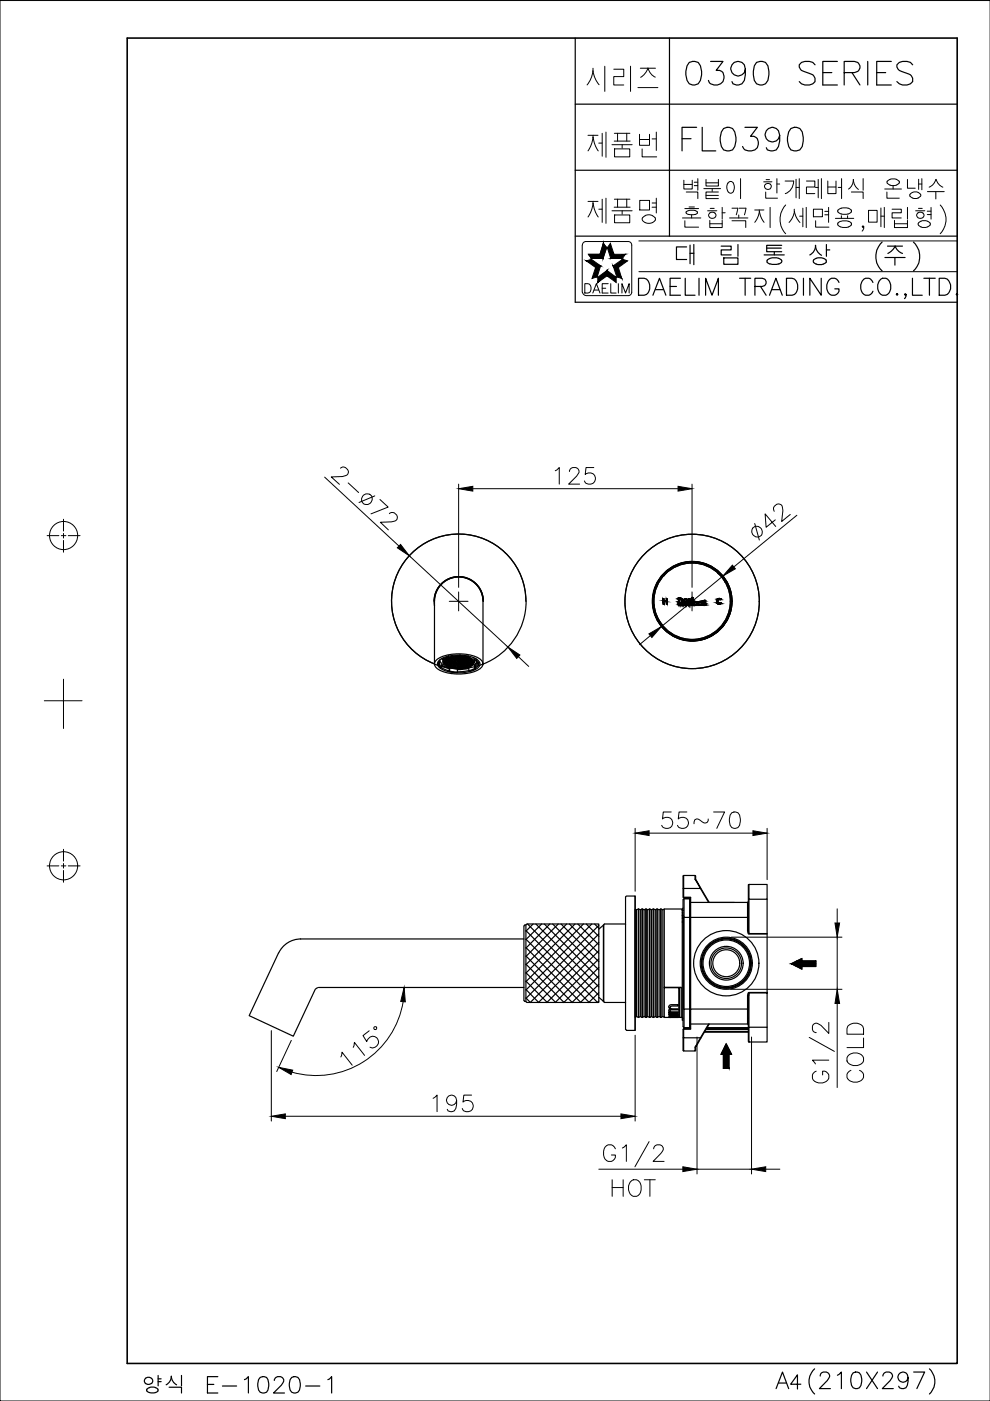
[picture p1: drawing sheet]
<svg xmlns="http://www.w3.org/2000/svg" width="210mm" height="297mm" viewBox="0 0 210 297" stroke-linecap="round" stroke-linejoin="round" font-family="sans-serif">
<defs><g id="words">
<text font-size="18.5" x="114.7" y="51.9">제품명</text>
<text font-size="15" x="115.4" y="20.5">시리즈</text>
<text font-size="14.1" x="114.7" y="34.6">제품번</text>
<text font-size="12.3" x="158" y="115.7">42</text>
<g font-size="9.3">
<text x="144.3" y="19.4">0390 SERIES</text>
<text x="177.8" y="230.7" transform="rotate(-90 177.8 230.7)">G1/2</text>
<text x="126.6" y="248.7">G1/2</text>
</g>
<text font-size="8.8" x="143.2" y="33.2">FL0390</text>
<text font-size="7.9" x="134.1" y="64.6">DAELIM TRADING CO.,LTD.</text>
<g font-size="7.1">
<text x="116.4" y="103.7">125</text>
<text x="139" y="176.7">55~70</text>
<text x="184.1" y="230.7" transform="rotate(-90 184.1 230.7)">COLD</text>
<text x="90.7" y="237.1">195</text>
</g>
<text font-size="6.6" x="128.4" y="254.7">HOT</text>
<text font-size="5.3" x="122.8" y="63.5">DAELIM</text>
</g></defs>
<!-- layer: DWG -->
<g fill="#000" stroke="#000" stroke-width=".21">
<path d="M94.2 140.3h.2zM169 204.9h1v.6zM169 203.7l1-.5v.5zM154 221.3l1.1 2.2h-2.2z"/>
<path d="M169 203.7l4 .6v-.6zM167.8 204.3l1.2-.6 4 .6z"/>
<path d="M167.8 204.3l5.2 .6v-.6zM167.8 204.3l5.2 .6h-4z"/>
<path d="M153.4 223.5l1.2 3v-3zM153.4 223.5l1.2 3h-1.2z"/>
<circle cx="100.2" cy="140.4" r=".07"/>
</g>
<g fill="none" stroke="#000" stroke-width=".25">
<path d="M143.1 120l.2-.1-.2 .3-.2-.1M143.6 119.8l-.3 .2M143.8 119.8l-.2 .1M143.8 119.7l-.2 .2h-.3l.3-.1M144 119.7h-.3M144.2 119.5l-.3 .2 .3-.1M144.3 119.6l.1-.1-.2 .2h-.4M144.3 119.6l-.2 .1M144.7 119.4l-.3 .1M144.9 119.4l-.2 .2-.3-.1M144.9 119.4h-.2v.1M145.2 119.3l-.3 .1"/>
<path d="M145.2 119.3l-.1 .1M145.4 119.3h.2M145.5 119.3l-.2 .1M145.5 119.3l-.3 .2-.2-.1M145.8 119.2l-.1 .1M146 119.2h.1l-.2 .2-.3-.2h.1M146 119.2h-.2l.1 .1M146.1 119.2h.1M146.3 119.2h.1M146.3 119.2h-.1h.5M146.6 119.2h.5M146.6 119.2l-.2 .1"/>
<path d="M146.8 119.2h.5h-.1M147.2 119.2l-.1 .1M147.3 119.2h.1M147.5 119.2h-.1l.2 .2 .3-.2h-.1M147.7 119.2h-.3M147.8 119.3l-.1-.1v.1M148 119.3h.3M148.1 119.3h-.2l.4 .2 .2-.1-.1-.1M148.2 119.4h.2M148.5 119.4h.1M148.6 119.4l.2 .2 .3-.1M148.6 119.4h.2"/>
<path d="M148.8 119.5v-.1l.3 .1M149.2 119.6h.2M149.3 119.6l-.2-.1 .2 .2h.3M149.4 119.7h.2M149.5 119.7h.3M149.7 119.7l.2 .2h.3h-.3M149.7 119.8h.2M150.2 119.9v.1M150.4 120l-.2-.1 .2 .3 .2-.1M92 127.5a5.2 5.2 0 0 1 5.3-5.3 5.2 5.2 0 0 1 5.2 5.3 5.2 5.2 0 0 0-5.7-5.2 5.2 5.2 0 0 0-4.7 6.2M92.1 127.5a5.1 5.1 0 0 1 5.2-5.2 5.1 5.1 0 0 1 5.1 5.2v13.3M92.1 127.5v13.3"/>
<path d="M92.1 127.5a5.1 5.1 0 0 1 5.2-5.2 5.1 5.1 0 0 1 5.1 5.2M92.5 139.9a9.2 9.2 0 0 1 7.7-.9 2.75 2.75 0 0 1 2.2 1.8 2.02 2.02 0 0 1-1.5 1.5 10.4 10.4 0 0 1-7.9-.3 1.21 1.21 0 0 1-.5-2.1zM93.3 139.9l-.1 .3M93.9 139.9v.5M94.4 139.9a5.9 5.9 0 0 1 5.8 0 .82 .82 0 0 1 .3 .8 .82 .82 0 0 1-.7 .6 6.1 6.1 0 0 1-5.5-.2 .72 .72 0 0 1 .1-1.2zM94.6 139.6a.96 .96 0 0 0-.7 .8M94.7 140l.5-.1 .1 .1-.5 .1zM94.8 139.9v.2M95 139.7v.2M95 139.6l.2 .2h-.5M95 139.3l-1.3 .5M95.1 139.4l-1.2 .5-.2-.1v-.2"/>
<path d="M95.1 139.1v.2l-.1-.2M95.1 139.9v.2M95.2 139.6l.6 .1-.5 .1zM95.3 139.6v.2M95.4 139.9l.2-.1 .4 .2-.3 .1zM95.4 139.5h.1M95.5 139.9v.1M95.6 139.6v.2M95.6 139.4l-.3 .1M95.7 139.8v.3M95.8 139.6l.3-.1 .3 .1-.5 .1zM95.9 139.5v.2"/>
<path d="M96 139.8l.2-.1 .4 .2h-.5zM96.1 139.3v.2M96.1 139.8v.1M96.2 139.3l-.1 .2-.3-.1M96.2 139.5v.2M96.4 139.8v.2M96.4 139.3h.1M96.5 139.5l.2-.1 .4 .2h-.5zM96.6 139.5v.1M96.6 139.8l.6-.1v.1l-.5 .1zM96.7 139.2v.2M96.7 139.7v.2"/>
<path d="M96.9 139.2v.1l-.2 .1-.3-.1M96.9 139.4v.2M96.9 140v.2M97 139.7v.2M97.1 139.4l.6 .1-.2 .1zM97.2 140v.2M97.2 139.4v.2M97.3 139.7l.5-.1 .1 .2-.3 .1zM97.3 139.2v.1M97.4 139.7v.1M97.5 140l.4-.1 .1 .1-.5 .1zM97.5 139.4v.2"/>
<path d="M97.5 139.2l-.5 .1M97.5 138.8v.3l1.8 .1M97.5 139l-1.1 .1-1.3 .2M97.5 139.9v.2M97.6 139.6v.3M97.7 139.4l.6-.1v.1zM97.8 139.3v.2M97.8 139.9v.2M97.9 139.6l.6 .1-.5 .1zM98 139.6v.2M98.1 139.9h.5v.1h-.5zM98.1 139.3v.2"/>
<path d="M98.1 139.9v.1M98.3 139.6v.2M98.4 139.3l.4 .1M98.4 139.8v.3M98.5 139.3v.1M98.6 139.6l.5-.1v.1l-.5 .1zM98.6 139.5v.2M98.7 139.8h.5l.1 .1-.5 .1zM98.8 139.4v.1M98.8 139.8v.2M98.9 139.5v.2M99.1 139.8v.2"/>
<path d="M99.2 139.5l.4 .1M99.2 139.3l1 .5 .4 .6v-.5l-.2-.5M99.3 139l-.2 .3-1.6-.2M99.3 139.5v.1M99.4 139.7v.2M99.6 140v.2M99.6 139.7l-.2 .1v.1h.5M99.7 139.7v.2M99.9 140v.2M100.9 139.6v.5l.2-.1v-.2M138.4 126.8v.3M138.4 127.7v-.5v.8v-.2"/>
<path d="M138.4 128.1v.2M138.4 128.1l.2 .2-.1 .3M138.4 127.6v.2h.2M138.4 126.9l.2 .3-.2 .3M138.5 128.4l.1 .2M138.5 127l-.1 .2h.2M138.5 128.2l.1 .2M138.5 126.6l-.1 1.5 .2-.3-.2-.3M138.5 126.4l.1 .2-.2 .3M138.5 128.5l.1 .1M138.6 126l-.1 .5M138.6 128.8l-.1-.1 .2 .2-.1 .3"/>
<path d="M138.6 129v.1M138.6 126.4v.2M138.6 128.8v.2M138.6 125.8v-.2l-.1 1.2v-.2M138.6 129.1v.2M138.6 125.9v-.1l.1 .3-.2 .2M138.6 129.1v.1M138.6 125.8v.3M138.7 125.4v.2M138.7 129.6l.1 .1M138.7 129.7l.1 .3M138.7 129.6l.2 .7v-.2"/>
<path d="M138.7 125.2l.1 .3-.2 .2M138.7 128.3v.2M138.8 129.5l-.2-.2 .2 .2-.1 .3M138.8 125.3v.2M138.8 129.9l.2 .2-.1 .3M138.8 125l-.1 .3M138.9 129.9v.2M138.9 130.3l.1 .2M138.9 130.2l.2 .4M138.9 124.7v.2M138.9 124.6l.1 .3-.2 .2M138.9 130.5l.3 .2-.1 .2"/>
<path d="M139 124.4l-.1 .7M139 130.5l.1 .2M139.1 124.4l-.3 .7M139.1 130.9v-.2l.1 .4M139.1 124.2v-.1l.1 .3-.3 .2M139.1 124.1v.3M139.2 124l-.2 .5 .1-.2M139.2 131l.2 .2v.3M139.2 123.9l.2-.1v-.3l-.1 .4M139.2 131l.2 .2M139.3 131.2l.1 .2M139.4 131.3l.2 .5 .1-.1"/>
<path d="M139.4 123.7l-.2 .3 .1-.2M139.4 123.6v.2M139.4 131.5l.3 .2v.3M139.4 123.5v.1M139.6 123.3l-.1 .2M139.6 131.2l.9 1.3M139.6 131.7l.1 .2-.1-.1M139.7 131.9l.2 .4 .1-.1M139.7 123.1v-.1v.3l-.3 .2 .1-.1M139.7 123.1v.2M139.7 132l.3 .2v.3M139.7 123h.1"/>
<path d="M139.9 122.8l-.1 .1zM140 132.4l.3 .3M140 122.5v.3l-.3 .2 .1-.1M140 132.4l-.1-.1 .4 .3M140 122.6v.2M140.1 132.5l.4 .4M140.2 122.4l-.2 .2M140.2 132.6l.2 .2M140.3 132.7l.5 .6M140.3 132.8l.2 .3M140.3 122.2l.2-.1-.4 .4M140.4 122.2l-.1 .1"/>
<path d="M140.5 133l.3 .1v.3M140.5 122v.1M140.5 133l.1 .2 .2-.1M140.6 133.2l.2 .1M140.7 121.9l-.5 .6 .1-.2M140.7 133.2l.6 .5-.2-.1M140.8 133.3l.2 .2M140.8 121.9l-.2-.1 .2-.2v.3h-.3M140.9 133.4l.3 .1 .1 .3M140.9 121.9l-.1 .2M141 121.5l-.2 .2M141 133.4l.1 .2v-.1"/>
<path d="M141.1 133.5l.3 .4M141.1 121.5l-.6 .5 .1-.2M141.3 121.3l-.2 .1v.1M141.3 121.2l-.2 .3-.2 .1M141.4 133.8l.2 .1 .1 .2M141.4 133.8l.2 .1M141.5 121.1l-.5 .5 .4-.4M141.5 134l.2 .1M141.5 121l-.1 .2M141.6 134.1l.3 .2M141.6 120.9l.1-.1-.1 .3-.2 .1 .2-.2M141.7 120.9l-.1 .2"/>
<path d="M141.8 134.2l.3 .1 .1 .2M141.9 134.2l.1 .1M142 134.4l.4 .2M142.2 120.5l-.1 .3h-.3M142.3 120.5l-.6 .4 .2-.2M142.3 134.5h.2l.2 .3M142.4 120.4l.1 .1 .2-.3-.2 .2M142.4 134.5l.1 .1M142.5 134.7l.4 .2M142.5 120.3l-.1 .2M142.8 134.8h.3l.2 .3M142.8 120.2h-.1"/>
<path d="M142.9 134.8l.1 .1M142.9 134.9l.3 .1M143.1 135l.3 .1M143.2 120l-.3 .2 .1-.2M143.3 135.1h.3l.2 .2M143.4 135.1l.2 .1v-.1M143.6 135.2h.2M143.7 135.2l.3 .2M143.8 135.3h.4l.2 .2M143.9 135.3l.2 .1v-.1M144.1 135.4h.2M144.3 135.5l.9 .2"/>
<path d="M144.4 135.5h.3l.2 .1M144.5 135.5h.2M145 135.7l.3-.1 .2 .1M145.2 135.7h.3M145.3 135.6l-.1 .1-.1-.1M145.4 135.7h.3M145.6 135.7h.3l.2 .1M145.7 135.7h.2M146 135.8h.3M146 135.7l-.2 .1M146.2 135.8l.3-.1 .2 .1M146.4 135.7v.1h-.1"/>
<path d="M146.6 135.8h.3M146.6 135.8h-.2M147.1 135.7v.1h-.2M147.2 135.8h.3M147.2 135.8h-.3M147.3 135.8l-.3-.1-.2 .1M147.7 135.7h-.3M147.8 135.7l-.1 .1M148.1 135.7h-.3M148.2 135.6l.1 .1h-.3M148.4 135.7h.1l-.3-.1-.2 .1h-.4l-.2 .1M148.4 135.6l-.1 .1"/>
<path d="M148.8 135.5l-.3 .2M149 135.5l-.2 .1M149.1 135.5h-.3l-.3 .1M149.3 135.5h-.3M149.4 135.3v.1h-.2M149.6 135.3l-.2 .1M149.6 135.3l-.3 .1M149.6 135.3h-.3l-.2 .2M149.8 135.2l-.3 .2M149.9 135.1v.1h-.2M150.1 135.1l-.2 .1M150.2 135.1h-.3l-.2 .2"/>
<path d="M150.2 135.1h-.1M150.3 120h.2M150.3 120l.2 .1M150.5 120.1l.1 .1M150.5 134.9l-.2 .1M150.6 134.8l-.1 .1M150.6 134.9h-.2M150.7 134.8h-.3l-.2 .3 .2-.1M150.7 120.2h.1M151 134.6l-.4 .3M151 120.4l.2 .1M151 120.3l-.3-.1 .3 .3h.3l-.2-.1"/>
<path d="M151.1 134.6l.2-.1h-.3l-.3 .3M151.2 134.5l-.2 .2M151.2 120.5h.1M151.3 134.5h-.1M151.3 120.6l.5 .3M151.4 120.6l-.1-.1 .1 .3h.3M151.5 134.3l-.2 .1M151.6 134.2l-.1 .2M151.7 134.2h-.2l-.2 .3 .1-.1M151.8 120.9l.2 .1M151.8 134.1l-.2 .2M151.8 120.9v-.1v.3l.4 .1-.1-.1"/>
<path d="M151.9 121.1l.5 .4 .2 .1M151.9 133.9l-.1 .2M152.1 133.9l-.2 .1M152.1 133.9l.1-.1-.4 .1-.2 .4M152.1 133.8l-.1 .2M152.2 121.6l.2 .1M152.3 121.2v.1M152.3 133.7v.1M152.4 133.5v.1l-.1 .1M152.4 121.4l-.1-.1 .3 .3-.2-.2v.1M152.5 121.5l.2 .2M152.5 133.5l-.5 .4"/>
<path d="M152.6 133.4l-.2 .2M152.6 133.4l-.1 .1M152.7 133.3l-.4 .2-.2 .3M152.7 121.7v-.1v.3l.3 .1-.2-.1M152.8 133.1l.1 .1-.2 .1M152.9 121.8l-.2-.1 .3 .3M152.9 133.2l.1-.2-.2 .2M153 133l-.6 .5M153 132.9v.2M153 133l-.3 .1v.3M153 122v.1M153.1 122.2l.1 .1"/>
<path d="M153.2 132.7l-.1 .1M153.2 122.3l.1 .2M153.2 132.7l.1-.1-.1 .2M153.2 122.4l.3 .3M153.3 122.4l.1 .1-.3-.2v-.2l.6 .8 .9 1.8M153.3 132.6l-.2 .1v.2l.1-.1M153.4 122.5l.1 .1M153.5 122.5v.3l.3 .2-.1-.1M153.5 132.4l-.1 .1M153.5 122.8l.2 .1M153.5 132.2v.2M153.5 132.2l.2-.1-.1 .2"/>
<path d="M153.6 122.8l-.1-.2 .4 .7M153.7 123.3v.2M153.8 132l-.3 .2v.3M153.8 123h.1M153.8 123.1l.1 .2M153.8 131.7l.1 .1-.2 .3M153.8 123.1v-.1v.3l.3 .2-.1-.1M153.8 123.3l.2 .1M154.1 131.5l-.2 .3M154.1 123.6l.1 .2M154.1 131.5l-.3 .2v.3M154.1 123.6v.1"/>
<path d="M154.1 123.6l.1 .3M154.1 131.2l.2-.2-.3 .6M154.1 123.6v-.1v.3l.2 .2M154.1 131.2v.2M154.1 123.8l.2 .2M154.3 123.9v.1M154.3 124v.1M154.3 131l-.2 .2v.3l.2-.5M154.3 124.1l.2 .2M154.3 130.7h.2l-.2 .1M154.3 124.4l.2-.1 .1 .7M154.3 124.2l.1 .1"/>
<path d="M154.4 130.8l-.1 .3M154.4 124.2l-.1-.1v.3l.3 .2M154.5 130.7v-.2l-.1 .3M154.6 124.6l-.1 .3 .3 .2-.1-.1M154.6 124.7v.2M154.6 124.9v.2M154.6 130.1v.2M154.6 130.5l-.3 .2v.2M154.6 130.3l-.1 .2M154.6 129.9v.2l.2-.2-.3 .2v.5M154.7 125.1l.1 .2M154.7 129.5l.2 .1-.1 .1"/>
<path d="M154.7 125.5l.2-.1v.2M154.8 129.7l-.1 .2M154.8 125.2l-.1 .3 .2 .1M154.9 126.1l.1 .3M154.9 125.4l-.1-.1v.2M154.9 129.6v-.3l-.2 .2 .1 .3M154.9 125.8v.2M154.9 129v.1M154.9 125.7v.1M154.9 129.1v.2M154.9 128.8l.1-.1-.2 .2 .1 .3M154.9 125.9v-.1l-.1 .3 .2 .2"/>
<path d="M154.9 126.4l.2 .2M154.9 128.8v.2M154.9 128.4h.2l-.2 .2M155 127.2l.1 .5M155 127.8v.2M155 128.5l-.1 .2M155 126.5v-.1l-.1 .2 .2 .3v-.3h-.2M155 127l.1 .2M155 128.2l.1 .2M155 126.7l.1 .4M155.1 127.3v1v-.2l-.2 .2 .1 .3M155.1 127.5l-.2 .3 .2 .3v-.1"/>
<path d="M155.1 127.1v-.2l-.2 .3 .2 .5M155.1 127.6v.2M155.1 126.9h.1M155.1 128.1h.1M92.1 140.8a14.3 14.3 0 0 0 10.3 0M92.1 140.8a14.3 14.3 0 0 1-6.1-21.9 14.3 14.3 0 0 1 22.7 0 14.3 14.3 0 0 1-6.3 21.9M93 140.6v.3a.65 .65 0 0 0 .6 .6v-.5M93 140.2h.2v.7h-.2v-.5M93.1 140a8.1 8.1 0 0 1 8.3 0 1.03 1.03 0 0 1-.4 1.8 8.4 8.4 0 0 1-7.9-.3 .94 .94 0 0 1 0-1.5zM93.2 140.9l.4 .6M93.2 140.1l.4 .5 .7 .4M93.6 141.6l1.6 .6"/>
<path d="M93.6 140.9l.8 .5 .9 .3M93.6 141.1l1.6 .7M94.2 140.4a3.1 3.1 0 0 0 3.1 1.2 3.1 3.1 0 0 0 3-1.2M94.3 140.3l.5 .1-.3-.2-.2 .1v.1M94.3 140.2l.4-.1-.1-.1h-.1v.2M94.3 140.1v.1M94.3 140.1a5.1 5.1 0 0 1 6 0l.1 .4a1.67 1.67 0 0 1-1.5 1.1 5.2 5.2 0 0 1-4.6-.8l-.1-.3zM94.4 140.6l.5-.1 .1 .1-.5 .1zM94.5 140.5v.2M94.6 140.2v.2M94.7 140.8v.2l-.1-.2 .2-.1 .4 .2-.5 .1v-.2M94.7 140.9v.1"/>
<path d="M94.8 140.5v.2M94.9 141l.3 .2M94.9 140.2l.6 .1-.3 .1zM95 140.8v.2M95 140.2v.2M95.1 140.5l.2-.1 .3 .2h-.5zM95.1 140.5v.1M95.2 141v.2h.1l-.1-.2-.4 .1M95.2 140.8l.5-.1 .1 .1zM95.2 142.4l1.7 .2M95.2 140.2v.2M95.3 140.7v.2"/>
<path d="M95.3 141.7l-.1 .7zM95.3 142.3l1.7 .2M95.4 141l.5 .1-.2 .1zM95.4 140.4v.3M95.5 141v.2M95.5 140.2l.5-.1 .1 .1zM95.6 140.7v.2M95.6 141.4h.3M95.6 140.2v.1M95.7 140.4l.6 .1-.5 .1zM95.7 141v.2M95.8 140.4v.2"/>
<path d="M95.8 140.7h.6v.1l-.2 .1zM95.9 141.3v.2l.2-.1-.3-.2-.2 .1M95.9 140.1v.2M95.9 140.7v.1M96 141l.2-.1 .4 .1zM96.1 140.4v.2M96.1 141v.1M96.2 140.1l.2-.1 .3 .2-.2 .1zM96.2 141.3h.5l-.5 .1zM96.2 140.1v.1M96.2 140.6v.3M96.2 141.2v.2"/>
<path d="M96.3 140.4l.5-.1 .1 .1-.2 .1zM96.4 140.9v.2M96.4 140.3v.2M96.5 140.6l.2-.1 .4 .2h-.5zM96.5 140v.3M96.5 141.2v.2M96.6 140.6v.1M96.6 140.9l.3-.1 .3 .2h-.5zM96.7 140.3v.2M96.7 140.9v.1M96.8 141.2l.5-.1 .1 .2h-.2zM96.8 140h.5l.1 .1-.2 .1z"/>
<path d="M96.9 140.6v.2M96.9 141.5h-.6l.6 .1M96.9 141.1v.2M97 141.9v.7M97 140.3l.2-.1 .3 .2h-.5zM97 140.3v.1M97 140.8v.3M97 141.4v.2M97.1 140.6l.5-.1 .1 .1-.5 .1zM97.2 141.1v.2M97.2 140.5v.2M97.3 141.4v.2h-.3v-.2l.2-.1 .3 .2-.2 .1v-.2"/>
<path d="M97.3 140.8l.5 .1-.2 .1zM97.3 141.6h.1M97.3 140.2v.2M97.4 140.8v.2M97.5 141.1l.4-.1 .1 .2h-.5zM97.5 140.5v.2M97.5 141.1v.1M97.6 141.4l.5-.1 .1 .2h-.5zM97.6 140.2l.6 .1-.2 .1zM97.6 140.8v.2M97.7 140.2v.2M97.7 141.3v.2"/>
<path d="M97.7 140.5l.6-.1v.2h-.5zM97.8 140.5v.1M97.8 141v.3M97.9 140.8l.5-.1 .1 .1zM98 140.2v.2M98 141.3v.2M98 140.7v.2M98.1 141l.5 .1-.2 .1zM98.1 140.4v.3M98.1 141v.2M98.2 140.2l.5-.1 .1 .1zM98.3 140.7v.2"/>
<path d="M98.3 140.2v.1M98.3 141.3v.1M98.4 140.4l.6 .1-.5 .1zM98.4 141v.2M98.5 140.4v.2M98.6 140.7h.5v.1l-.2 .1zM98.6 141.3v.2l-.4-.2h.5l.1 .1-.2 .1v-.2M98.6 140.1v.2M98.6 140.7v.1M98.6 141.4v.1M98.7 141l.2-.1 .4 .1zM98.8 140.4v.2"/>
<path d="M98.8 141v.1M98.9 140.1l.2-.1 .3 .2h-.5zM98.9 140.1v.1M98.9 140.6v.3M98.9 141.2v.2M99 141.2l-.1 .2-.1-.1 .6-.1M99 140.4l.5-.1 .1 .1-.5 .1zM99.1 140.9v.2M99.1 140.3v.2M99.2 140.6h.5v.1l-.4 .1zM99.2 140v.3M99.3 140.6v.2"/>
<path d="M99.4 141.7l-2.5 .3M99.4 142.2l-2.4 .2M99.4 141.2l-.5 .1M99.4 141.6v.7h.1M99.4 140.3v.2M99.4 140.9v.1M99.5 140h.5l.1 .1-.5 .1zM99.5 140.6v.2M99.7 140.3l.5-.1v.2h-.5zM99.7 140.8v.3l-.4-.2h.6M99.7 140.3v.1M99.9 140.9l-.2 .1"/>
<path d="M99.9 140.5v.2M100 140.2v.2M100.1 140.5v.2l-.3-.1 .4-.1-.2 .2M100.6 141.8l-1.2 .4M100.6 141.1l.2 .1v.6h-.2zM100.8 141.8l-1.3 .5M100.8 140.1l.5 .6M101 140l.5 .7M101.1 140.4l-.9 .6M101.2 140.5l-.6 .6M101.5 140.4v.3h-.2l-.5 .5M101.5 140.6a1.22 1.22 0 0 1-.7 1.1"/>
<path d="M63.7 199.1h47.4M63.8 199.1a5.2 5.2 0 0 0-4.7 3M111.2 196.2l.5-.3h15.3v16.6h-15.3l-.5-.3zM111.5 196.1v16.2M111.5 197.3l15.2 15.2 .3-.3M111.5 199.1l13.4 13.4M111.8 195.9l15.2 15.1M113 195.9l-1.5 1.5M113.6 195.9l13.4 13.3M114.9 195.9l-3.4 3.3M115.4 195.9l11.6 11.5M116.6 195.9l-5.1 5.1"/>
<path d="M117.2 195.9l9.8 9.7M118.4 195.9l-6.9 6.9M119 195.9l8 8M120.1 195.9l-8.6 8.6M120.7 195.9l6.3 6.2M121.9 195.9l-10.4 10.4M122.5 195.9l4.5 4.4M123.7 195.9l-12.2 12.2M124.3 195.9l2.7 2.6M125.5 195.9l-14 14M126.1 195.9l.9 .9M127 197l.9-.8v16.1l-.9-.9"/>
<path d="M127 196.2l-15.5 15.5M127 198l-14.6 14.5-.9-.9M127 199.8l-12.8 12.7M127.9 196.1h.1M128 196v16.4M132.6 190.1v28.2M132.6 195.9h-4.5v.1M132.7 190.1l.1-.1h1.9v28.5h-1.9M134.7 190v28.5M135 192.9v22.6M135.3 192.7l-.3 .2-.3-.2v23l.3-.2 .3 .2M135.4 192.7v23"/>
<path d="M135.8 192.9v22.6M136.1 192.7v23l.5-.2 .3 .2M136.2 192.7a.67 .67 0 0 1-.9 0v23l.5-.2 .3 .2M136.6 192.9v22.6M136.9 192.7v23l.4-.2 .4 .2M137 192.7l-.4 .2-.4-.2v23M137.3 192.9v22.6M137.7 192.7v23l.4-.2 .4 .2 .4-.2 .5 .2M137.8 192.7l-.5 .2-.3-.2v23M138.1 192.9v22.6M138.5 192.7v23M138.6 192.7v23"/>
<path d="M138.9 192.9v22.6M139.3 192.7v23M139.4 192.7l.3 .2 .4-.2v23l-.4-.2-.3 .2zM139.4 192.7a.67 .67 0 0 1-.9 0l-.4 .2-.3-.2v23M139.7 192.9v22.6M140.1 192.7l.4 .2v22.6M140.2 192.7v23M140.5 192.9l.3-.2h3.9v.2M140.8 192.7v23h3.1v-6.3l-3.1-.1h3.6v6.4h-.5M144.7 195.6v20.1l.1 .2M144.7 193v.5M144.7 194.1v.3"/>
<path d="M144.7 195.3h.1M144.8 185.7v2.7h.1v-2.8h2.5v.8l1.2 1.9-.9-1.6h-.2h.2M144.8 188.4v1.8h.1v-1.8h3.6l1.7 2.9M144.8 194.4h-.1v.3M144.8 194.7h-.1v.9h.1M144.8 194h-.1h.1M144.8 193h-.1h.1M144.8 193.5h-.1v.5M144.8 192.5l-.1 .2M144.8 190.7v3.8M144.9 190.7l.1-.1v3.9h-.2v19.4h.2v-19.4h1.2v19.4h.2v-19.4h12.1v-1.9l.2-.1M144.9 190.2v.1"/>
<path d="M144.9 185.6v.1M146.2 190.6l.2 .1M146.4 190.4h-1.5v-.2h1.5v4.3h-.2v-3.9h-1.2M146.4 191.3h12.1v.7l.2-.2M147.4 185.6v.1M147.4 186.4v.1M147.5 186.5l.1 .1M147.5 185.7v.8M148.6 188.3l1.8 3h5.3M158.5 197.3l.1 .5 .2 .2M158.5 192v.6M158.7 187.6v9.7h-.2v-2.8h.2"/>
<path d="M158.7 191.1l-.2 .2M158.7 190.6h.1M158.8 187.5h3.8v3.2h-3.8zM158.8 190.7v7.2h3.8M158.8 187.5l-.1 .1M162.6 190.7v7.3h-3.8l-.1-.7M162.6 198v12.4M59.1 202l-6.3 13.3 9.4 4.4 4.6-9.9M67.4 209.4l-.6 .3M67.5 209.4h43.6M111.5 209.8l2.7 2.7M111.5 208l4.5 4.5"/>
<path d="M111.5 206.2l6.3 6.3M111.5 204.4l8.1 8.1M111.5 202.7l9.8 9.8M111.5 200.9l11.6 11.6M127 201.6l-11 10.9M127 203.3l-9.3 9.2M127 205.1l-7.5 7.4M127 206.9l-5.7 5.6M127 208.7l-3.9 3.8M127 210.5l-2.2 2M127.9 212.3h.1M128 212.2l-.1 .1"/>
<path d="M128.1 212.4v.1M128.1 212.5h4.5M132.7 218.3l.1 .1M140.1 215.7l.4-.2 .3 .2M141.8 214.9h2v.1h-.3l.3 .3-.2 .1h-1.8l1.8-.1-.3-.2-1.5-.1zM141.9 215.7h-.1h.4l-.4-.1 .2-.1h1.8l-1.7 .1 1.7 .1h-1.7h.1M141.9 213.1l1.9-.1v.3h-1.5a.26 .26 0 0 0-.2 .3 .26 .26 0 0 0 .3 .3h1.4v.2h-1.5l-.2 .2 .2 .2h1.5v.2h-2v-.1h.3l-.3-.4 .4-.3-.4-.4zM143.9 209.4h.5M144.1 209.4v6.3M144.4 215.7h.3v.6h.1M144.8 213.9v3.8M144.9 217.7l.1 .1"/>
<path d="M144.9 218.1v.1M145 213.9h1.2v4h-1.2zM146.4 217.7l-.2 .1M149.4 218.8h9.3M149.4 218.7h9.3M149.6 218.3h9.1M149.8 218.1h8.9M150.2 217.1l-1.7 2.9h-3.6v-1.9h1.5M150.4 217.1l-1.8 3-.1-.1-.9 1.8M158.5 217.1l.2 .2M158.5 215.8v.6M158.7 215.9l-.2-.1v-1.9h-12.1v4.3h-1.6v1.8"/>
<path d="M158.7 216.6l-.2-.2v.7h-12.1M158.7 213.9h-.2v-2.8h.2v9.7M158.7 211.1l.1-.6v7.3M158.8 217.8h3.8v3.1h-3.8zM158.8 210.4l-.2 .2-.1 .5M158.8 217.8l-8.9 .1M162.6 210.5l-3.8-.1 3.8 .1v7.3M167.8 204.3l2.2-1.1v.5h3v1.2h-3v.6zM144.9 222.7v.1M147.4 222.7v.1M147.4 221.9v.1M147.7 221.8l-.3 .2v.8h-2.5v-2.8h-.1v2.7"/>
<path d="M148.6 220.1l-1.1 1.8v.8M154 221.3l1.1 2.2h-.5v3h-1.2v-3h-.5zM158.7 220.8l.1 .1M169.8 293.5h-2.2l1.5-2v3"/>
<circle cx="146.7" cy="127.5" r="14.2"/>
<circle cx="146.7" cy="127.5" r="8.4"/>
<circle cx="146.7" cy="127.5" r="8.1"/>
<circle cx="146.8" cy="127.5" r="8.4"/>
<circle cx="154" cy="204.2" r="6.9"/>
<circle cx="154" cy="204.2" r="5.1"/>
<circle cx="154" cy="204.2" r="4.9"/>
<circle cx="154" cy="204.2" r="5.5"/>
<circle cx="154" cy="204.2" r="5.3"/>
<circle cx="154" cy="204.2" r="5.2"/>
<circle cx="154" cy="204.2" r="3.6"/>
<circle cx="154" cy="204.2" r="3.2"/>
<circle cx="154" cy="204.2" r="2.86"/>
</g>
<!-- layer: CL -->
<path d="M95.2 127.5h4M97.2 125.5v4M144.7 127.5h4.1M146.7 125.5v4" fill="none" stroke="#000" stroke-width=".21"/>
<!-- layer: DIM -->
<g fill="none" stroke="#000" stroke-width=".21">
<path d="M72.2 99.3a.82 .82 0 0 1 1-.2l.5 .5a.82 .82 0 0 1-.5 1.3l-.6 .1-2.4 .1 1.8 1.6M68.8 101.2l15.8 14.6M73.8 102.4l2.2 2M79.5 105.1l-3.4 1.4M80.6 105.9l1.7 1.6-3.6 1.5M82.5 108.9a.9 .9 0 0 1 1.1-.2l.5 .5a.86 .86 0 0 1-.5 1.3l-3 .2 1.7 1.6M86.8 117.8l20.9 19.4M97.2 102.6v21.9M100.2 103.6h43.6M146.7 102.6v21.9M169 109.2l-13.4 11M109.9 139.2l2.2 2.1"/>
<path d="M137.9 134.8l-2.3 1.9M153.3 122.1l-13.1 10.8M134.7 175.6v13.4M137.6 176.6h22M162.6 175.6v10.9M155.1 198.7h23.4M177.5 192.7v3M177.5 198.7v11M57.5 218.5v19.2M78.3 218.6l-1.3 1 .8 1.2a1.24 1.24 0 0 1 1.4-1.1 1.24 1.24 0 0 1 1 1.6 1.24 1.24 0 0 1-1.8 .7M85.5 212.3a18.7 18.7 0 0 1-23.6 15M134.7 219.5v18.2"/>
<path d="M147.8 219.9v29M154.9 209.7h23.6M159.3 219.9v29M177.5 212.8v17.8M60.5 236.7h71.2M61.8 220.6l-3.1 6.6M72.3 224.1l.2-1 2.2 2.7M74.9 222.1l.2-1.1 2.2 2.8M127 247.9h17.8M147.8 247.9h11.5M162.3 247.9h3.1"/>
<circle cx="77.8" cy="105.8" r="1.16"/>
<circle cx="79.6" cy="218" r=".32"/>
</g>
<g fill="#000" stroke="#000" stroke-width=".21">
<path d="M84.9 115.4l1.9 2.4-2.6-1.7zM97.2 103.6l3-.5v1zM143.8 103.1l2.9 .5-2.9 .5zM155.3 119.8l.6 .8-2.6 1.5zM107.7 137.2l2.5 1.7-.6 .7zM137.6 134.4l2.6-1.5-2 2.3zM134.7 176.6l2.9-.5v1.1zM159.6 176.1l3 .5-3 .6zM177 195.7h1l-.5 3zM85.7 209.4l.2 3-.9-.1zM177.5 209.7l.5 3.1h-1zM57.5 236.7l3-.5v1z"/>
<path d="M59.1 226.3l3 .6-.4 .9zM131.7 236.2l3 .5-3 .5zM144.8 247.4l3 .5-3 .5zM159.3 247.9l3-.5v1z"/>
</g>
<!-- layer: 0 -->
<g fill="none" stroke="#000" stroke-width=".21">
<path d="M0 .1h209.9v296.9h-209.9zM123.4 52v10M133.9 52v10M135.5 51.1h67.4M135.5 57.6h67.4M124.5 62.7h8.7M10 113.6h2.5M13 113.6h1M13.5 110.1v2.5M13.5 113.1v1M13.5 114.6v2.5M14.5 113.6h2.5"/>
<path d="M9.4 148.6h8M13.5 144v10.5M10 183.6h2.5M13 183.6h1M13.5 180.1v2.5M13.5 183.1v1M13.5 184.6v2.5M14.5 183.6h2.5"/>
<circle cx="13.5" cy="113.5" r="2.98"/>
<circle cx="13.5" cy="183.6" r="2.98"/>
</g>
<!-- layer: TXT -->
<path d="M27 8.1h175.9v281h-175.9z" fill="none" stroke="#000" stroke-width=".34"/>
<!-- layer: 0 -->
<g fill="none" stroke="#000" stroke-width=".25">
<path d="M122 8.1v56h80.9M141.9 8.1v42M122 36.1h80.9M122 22.1h80.9M122 50.1h80.9M152.9 52.2h2.1v.8h-2.1v1h2.1M153.5 54.7h3v1.3h-3zM156.5 51.8v2.5M162 54h4.3M162.6 52.6h3.1M163.2 54.8l-.5 .4v.4M163.3 54.8l1.1-.2 .7 .2"/>
<path d="M164.2 53.5v.5M165.1 54.8l.6 .3M165.7 55.2v.4M165.7 52h-3.1v1.4h3.1M172.5 55.2v.4M172.9 52a2.48 2.48 0 0 0 1.3 2.1M172.9 52a2.26 2.26 0 0 1-1.2 2.1M173 54.8l.8-.2 .8 .2M173.1 54.8l-.6 .3M174.6 54.8l.6 .3M175.1 55.2v.4M175.2 51.8v2.5"/>
<path d="M175.2 53h.7M187 51.3a4.2 4.2 0 0 0 0 6.1M187.6 54.6h4.3M188.2 52.2h3.1M189.7 54.6v1.6M189.8 52.2a2.52 2.52 0 0 0 1.5 1.5M189.8 52.2l-.5 .7-1.1 .8M193.7 51.3a4.2 4.2 0 0 1 0 6.1M30.9 292.2a.95 .95 0 0 1 1.2 0M30.9 293.3a.95 .95 0 0 0 1.2 0M30.9 292.2l-.3 .6 .3 .5M31.7 294.2l.6-.1 .7 .1"/>
<path d="M31.7 294.2a.51 .51 0 0 0-.6 .5 .51 .51 0 0 0 .6 .5l1 .1 .8-.4M32.1 292.2l.3 .6-.3 .5M33 294.2l.5 .3M33.5 294.5v.4M33.5 291.6v2.2M33.5 292.3h.7M33.5 292.9h.7M35.2 293.6a2.01 2.01 0 0 0 1.1-1.8 2.14 2.14 0 0 0 1.1 1.8M35.9 294.1h2.6v1.2M38.5 291.6v2.2M44 293.5h1.3M46.2 291.9h-2.2v3.4h2.2"/>
<path d="M47.2 293.9h3M51.8 292.5l.9-.6v3.4M55.2 292a1.13 1.13 0 0 1 1.6 .5 2.99 2.99 0 0 1-.3 2.7 1.18 1.18 0 0 1-1.7-.5 2.84 2.84 0 0 1 .4-2.7zM58.2 292.7a.89 .89 0 0 1 .6-.8h.7a.85 .85 0 0 1 .5 1.3l-2 2.1h2.3M61.8 292a1.14 1.14 0 0 1 1.7 .5 2.84 2.84 0 0 1-.3 2.7 1.13 1.13 0 0 1-1.7-.5 2.84 2.84 0 0 1 .3-2.7zM64.8 293.9h3M69.5 292.5l.3-.1 .5-.5v3.4M164.5 294.4l1.4-3.5 1.3 3.5M165.1 293.2h1.6M172.7 290.2a3.6 3.6 0 0 0 0 5.4M173.9 291.7a.79 .79 0 0 1 .6-.8h.7a.85 .85 0 0 1 .5 1.3l-2 2.2h2.4M177.5 291.6l.9-.7v3.5"/>
<path d="M180.9 291.1a1.1 1.1 0 0 1 1.6 .5 2.87 2.87 0 0 1-.3 2.6 1.12 1.12 0 0 1-1.6-.5 2.84 2.84 0 0 1 .3-2.6zM183.7 290.9l2.4 3.5M186.1 290.9l-2.4 3.5M187.2 291.7a.88 .88 0 0 1 .7-.8h.7a.85 .85 0 0 1 .5 1.3l-2 2.2h2.3M192.5 292a1.08 1.08 0 0 1-1.4 1 1.08 1.08 0 0 1-.5-1.7 1.08 1.08 0 0 1 1.8 .1 3.3 3.3 0 0 1-.3 2.8 1.05 1.05 0 0 1-1.6-.3M193.7 290.9h2.3l-1.6 3.5M197.1 290.2a3.6 3.6 0 0 1 0 5.4"/>
</g>
<g fill="#000" stroke="#000" stroke-width=".21">
<path d="M126.3 56.7l.3 2-1.1 .3zM126.3 56.7l.3 2 .7-2.3z"/>
<path d="M128.7 57.3v1.2l-2 1.4zM126.7 58.8v1.1l2-2.6z"/>
<path d="M128.7 58.5l1.9 .3v1.1zM128.7 57.3v1.2l1.9 .3z"/>
<path d="M130 56.4l1.1 .3 .7 2.3zM130 56.4l.8 2.3 1 .3z"/>
</g>
<!-- layer: D -->
<g fill="none" stroke="#000" stroke-width=".21">
<path d="M147.2 38.6h.8M147.2 39.4h.8M148 37.9v2.4M149.2 40h3.6M149.7 38v1.4h2.6v-1.4M149.7 38.8h2.6M151 40v.6M155.5 38.9l.2 .6-.2 1.1M155.5 38.9a.71 .71 0 0 0-.8-.4 .71 .71 0 0 0-.5 .7l-.1 .7 .2 .7M157 37.9v4.2M161.9 38.6h1.8M162.3 40a.85 .85 0 0 0 1.1 0"/>
<path d="M162.4 38.1h.8M163.3 39.1l.2 .4-.2 .4M163.4 39.1a.68 .68 0 0 0-1-.2 .68 .68 0 0 0-.1 1M164.7 37.9v3M164.7 39h.6M166.5 38.4h1.7M168.3 38.4a2.76 2.76 0 0 1-1.8 2.7M168.8 38v3.9M168.8 39.7h.7M169.5 37.9v4.2M171 38.4h1.8v1.3h-1.8v1.3h1.8M172.9 39.7h.6"/>
<path d="M173.5 38v3.9M174.2 37.9v4.2M175.5 38.4v2.6h1.7v-2.6M175.5 39.7h1.7M177.7 39.7h.7M178.4 37.9v4.2M183 37.9v2.4M188.1 38.4v.4l.6 .4M188.7 38h1.3M188.7 39.3h1.3M188.7 38l-.6 .4M189.4 39.4v.7"/>
<path d="M190 38l.6 .4M190.6 38.8l-.6 .4M190.6 38.4v.4M192.4 38v1.9h1.7M194.8 39h.7M194.8 38v2.2M195.5 37.9v2.3M198.4 38a2.42 2.42 0 0 1-1.4 1.7M198.5 38l.2 .5a2.41 2.41 0 0 0 1.2 1.2M144.7 46.2h3.9M145.2 46.8v1.4h2.9M145.2 44.2h2.9"/>
<path d="M145.5 40.7h2.5v1.4M147.4 44.7l.5 .2M147.8 44.9v.3l-.4 .3M149.7 41.4h2.6M150 44.7h2M150.5 45.2a.98 .98 0 0 1 1.1 0M150.5 46.1a.98 .98 0 0 0 1.1 0M150.5 45.2l-.3 .4 .3 .5M150.5 46.7v1.5h2.6v-1.5M150.5 47.4h2.6M150.6 44.2h.8M151.6 45.2l.2 .4-.2 .5"/>
<path d="M152.3 40.7h-2.6v1.4h2.6M153.1 44v2.5M153.1 45.1h.7M154.7 46.2h3.9M155.2 46.8h2.9v1.4M155.2 44.1h1.2M155.5 40.6a.64 .64 0 0 1-.6 .4 .64 .64 0 0 1-.6-.4M156.4 44.1l-.3 1.5M156.6 45.6v.6M156.7 44.1h1.4M158.2 44.1l-.4 1.5M160 44.5h2"/>
<path d="M161 44.5l-.2 1.3-.8 1.3M161 44.8l.5 1.5 .5 .8M162.3 40.7v1.3h2.5M163.3 44v4.2M166.6 43.5a4.5 4.5 0 0 0 0 6.1M167.3 47.2l.9-1.4 .2-1 .3 1.1 .9 1.3M168.4 44.4v.4M169.5 45.8h.7M170.2 44.1v4M170.9 44v4.2M172.5 44.4h1.9v1.6h-1.9zM172.9 46.8v1.4h2.9"/>
<path d="M174.9 44.8h.8M174.9 45.5h.8M175.7 44v3.1M177.1 46.3h3.9M177.7 44.5v.5M177.7 47.7l.5 .4M177.7 45l.7 .4h1.4M178.2 46.9l-.5 .4v.4M178.2 46.9l.9-.1 .8 .1M178.2 48.1l.9 .1 .8-.1M178.4 45.7v.6M179.7 45.7v.6"/>
<path d="M179.8 44.1l.7 .6v.3l-.7 .4M179.8 44.1h-1.4l-.7 .4M179.9 40.1a2.32 2.32 0 0 0 1-2 2.61 2.61 0 0 0 1.1 2.1M179.9 46.9l.6 .4M180.5 47.7l-.6 .4M180.5 47.3v.4M180.5 40.7h2.5v1.4M183.1 48l-.1 .2-.2-.2 .2-.1a.79 .79 0 0 1-.2 1.1M184.1 44.6h1.9v2.5h-1.9zM186.8 45.8h.7M186.8 44.1v4M187.5 44v4.2"/>
<path d="M187.6 40.1h3.5M188 40.7v1.3h2.7M189.1 44.4h2v.7h-2v1.1h2M189.7 46.7v1.5h2.7v-1.5M189.7 47.4h2.7M192.4 44v2.5M192.9 41.2v.4M193 41.2a1.41 1.41 0 0 1 2.1 0M193 41.6a1.41 1.41 0 0 0 2.1 0M194.1 44.7h2M194.6 45.2a.98 .98 0 0 1 1.1 0M194.6 46.1a.98 .98 0 0 0 1.1 0"/>
<path d="M194.6 45.2l-.2 .4 .2 .5M194.7 44.2h.8M194.7 47.7a.93 .93 0 0 1 1.2-.9 .95 .95 0 0 1 1.3 .9M194.7 47.7l.6 .4M195.2 41.2v.4M195.2 48.1l.7 .1 .7-.1M195.7 45.2l.2 .4-.2 .5M196.6 44.8h.8M196.6 45.5h.8M196.6 40.6h3.6M197.2 47.7l-.6 .4M197.4 44v2.5"/>
<path d="M198.4 40.6v1.6M199.3 43.5a4.4 4.4 0 0 1 0 6.1M140.5 126.9h.3v.5h.5v-.5h.2v1.2h-.2v-.5h-.5v.5h-.3zM143.8 126.8a.63 .63 0 0 1 .8 .1 .63 .63 0 0 1 0 .8l-.8 .2zM143.8 128.1l.1 .1 .2-.1-.2 .1 .2 .2-.2-.1-.1 .1zM144 126.9a.44 .44 0 0 1 .6 .4 .44 .44 0 0 1-.6 .4zM144.1 128.1h.2v.2h-.2zM144.4 128.1l.2 .1v.2l-.1-.1-.1 .1zM144.4 128.1l.2 .1zM144.7 128.1h.1l-.1 .2 .2 .1h-.2zM145 128.1l.2 .3h-.3zM145 128.1l.1 .2z"/>
<path d="M145.3 128.1h.2v.3h-.2zM145.4 128.1l.1 .1zM145.4 128.3h.1zM145.7 128.1l.1 .3h-.3zM145.7 128.1l-.1 .2zM145.8 128.1h.2l-.1 .3zM145.9 127a.29 .29 0 0 1 .4 0 .29 .29 0 0 1 .1 .4h-.1a.29 .29 0 0 1 .2 .4 .29 .29 0 0 1-.4 .1h-.2zM146 128.1l.1 .1 .2-.1v.3l-.1-.1-.2 .1zM146.1 127.5a.2 .2 0 0 1 .3-.1 .2 .2 0 0 1 0 .3 .2 .2 0 0 1-.3 0zM146.7 127h.2v1.4h-.2zM146.7 126.7l.1-.1 .1 .1-.1 .2zM147.1 127.5a.49 .49 0 0 1 .7 .5 .49 .49 0 0 1-.7 .3z"/>
<path d="M147.2 127.6a.32 .32 0 0 1 .5 .3 .32 .32 0 0 1-.5 .3zM149 127.4l.6-.1v.2a.23 .23 0 0 0-.3-.2 .23 .23 0 0 0-.1 .3 .23 .23 0 0 0 .2 .1 .35 .35 0 0 1 .1 .6 .35 .35 0 0 1-.5-.1l.1 .1a.26 .26 0 0 0 .4-.2 .26 .26 0 0 0-.3-.3l-.2-.1zM152.1 127l.5-.1 .3 .1-.1 .2a.4 .4 0 0 0-.5 0 .4 .4 0 0 0 0 .5 .4 .4 0 0 0 .5 .1 .36 .36 0 0 1-.2 .4 .36 .36 0 0 1-.5-.2l-.1-.3z"/>
<circle cx="144.2" cy="128.2" r=".15"/>
<circle cx="145.4" cy="127.5" r=".47"/>
<circle cx="145.4" cy="127.4" r=".35"/>
<circle cx="146.2" cy="127.3" r=".15"/>
<circle cx="148.4" cy="128" r=".47"/>
<circle cx="148.5" cy="127.9" r=".35"/>
</g>
<g fill="#000" stroke="#000" stroke-width=".21">
<path d="M144.1 127.7h.4zM144.1 128.3h.2zM144.7 128.3h.1zM145.4 128.2h.1zM145.4 128.3h.1zM146.2 127.4h.2zM146.7 128.3h.2zM147.1 128.4h.3zM147.4 128.3h.3zM149 128.3h.5zM149.1 127.3h.5zM149.3 127.3h.3z"/>
<path d="M149.5 128.1h.2zM152.1 127.1h.8zM152.3 128.1h.4zM152.3 126.9h.4zM152.7 127.1h.1zM152.7 127.1l.1 .1zM152.7 127.8h.2z"/>
<path d="M140.5 126.9l.3 .5v-.5zM140.5 126.9l.3 .5h-.3z"/>
<path d="M140.5 127.6l.3 .5v-.5zM140.5 127.6l.3 .5h-.3z"/>
<path d="M141.3 126.9l.2 .5v-.5zM141.3 126.9l.2 .5h-.2z"/>
<path d="M140.5 127.4l1 .2v-.2zM140.5 127.4l1 .2h-1z"/>
<path d="M141.3 127.6l.2 .5v-.5zM141.3 127.6l.2 .5h-.2z"/>
<path d="M143.8 126.9h.3zM143.8 126.9h.3z"/>
<path d="M143.8 126.9h.2zM143.8 126.9h.2z"/>
<path d="M143.8 127.6h.2zM143.8 127.6h.2zM143.8 127.6h.2zM143.8 127.6h.2z"/>
<path d="M143.8 126.9h.2zM143.8 126.9h.2zM143.8 126.9h.2zM143.8 126.9h.3z"/>
<path d="M143.8 126.9h.2zM143.8 126.9h.2z"/>
<path d="M143.8 126.9l.2 .1zM143.8 126.9l.2 .1z"/>
<path d="M143.8 127h.2zM143.8 127h.2z"/>
<path d="M143.8 127l.2 .1zM143.8 127l.2 .1z"/>
<path d="M143.8 127.1l.2 .1zM143.8 127.1l.2 .1z"/>
<path d="M143.8 127.2l.2 .1zM143.8 127.2l.2 .1z"/>
<path d="M143.8 127.3l.2 .3v-.3zM143.8 127.3l.2 .3h-.2z"/>
<path d="M143.8 127.6h.2zM143.8 127.6h.2z"/>
<path d="M143.8 127.6l.2 .1zM143.8 127.6l.2 .1zM143.8 127.7h.2zM143.8 127.7h.2z"/>
<path d="M143.8 127.7h.2zM143.8 127.7h.2z"/>
<path d="M143.8 127.7h.2zM143.8 127.7h.2zM143.8 127.7h.2zM143.8 127.7h.2zM143.8 127.7h.2zM143.8 127.7h.2z"/>
<path d="M143.8 128.2l.2 .1zM143.8 128.2l.2 .1zM143.8 128.3h.2zM143.8 128.3h.2z"/>
<path d="M143.8 127.7h.2zM143.8 127.7h.2z"/>
<path d="M144 128.3l.1 .1zM144 128.3l.1 .1z"/>
<path d="M143.8 127.7h.3zM143.8 127.7h.3z"/>
<path d="M143.8 127.7h.3zM143.8 127.7h.3z"/>
<path d="M144.1 126.9h.4zM144.1 126.9h.4z"/>
<path d="M143.8 127.9h.3zM143.8 127.9h.4z"/>
<path d="M143.8 126.8h.4zM143.8 126.8h.4z"/>
<path d="M143.8 126.8h.6zM143.8 126.8h.6z"/>
<path d="M143.8 127.9h.4zM143.8 127.9h.5z"/>
<path d="M143.8 127.8h.5zM143.8 127.8h.6z"/>
<path d="M143.8 127.8l.5 .1zM143.8 127.8l.5 .1z"/>
<path d="M144.1 128.1h.2zM144.1 128.1h.2z"/>
<path d="M144.1 128.1h.2zM144.1 128.1h.2z"/>
<path d="M144.1 128.3l.2 .1zM144.1 128.3l.2 .1z"/>
<path d="M143.8 126.8l.6 .1zM143.8 126.8l.6 .1z"/>
<path d="M144.4 128.1h.1zM144.4 128.1h.1zM144.4 128.1h.1z"/>
<path d="M143.8 127.8h.6zM143.8 127.8h.6z"/>
<path d="M143.8 126.9h.7zM143.8 126.9h.7z"/>
<path d="M143.8 126.9h.7zM143.8 126.9h.7z"/>
<path d="M144.1 126.9h.4zM144.1 126.9h.4z"/>
<path d="M144.2 126.9h.4zM144.2 126.9h.4zM144.4 126.9h.2zM144.4 126.9h.2z"/>
<path d="M144.2 127.7h.3zM144.1 127.7h.4zM144.1 127.7h.4z"/>
<path d="M143.8 127.7h.7zM143.8 127.7l.6 .1z"/>
<path d="M144.4 128.1h.2zM144.4 128.1h.2zM144.4 128.1h.2zM144.4 128.1h.2z"/>
<path d="M144.5 128.3h.1zM144.5 128.3h.1z"/>
<path d="M144.4 127.7h.2zM144.3 127.7h.3z"/>
<path d="M144.3 127.7h.3zM144.2 127.7h.3z"/>
<path d="M144.4 128.1h.2zM144.4 128.1h.2z"/>
<path d="M144.4 128.2l.2 .1zM144.4 128.2l.2 .1z"/>
<path d="M144.4 128.3h.2zM144.4 128.3h.2z"/>
<path d="M144.4 126.9l.3 .1zM144.4 126.9l.3 .1z"/>
<path d="M144.5 127l.2 .1zM144.5 127l.2 .1z"/>
<path d="M144.5 127.6h.2zM144.4 127.7h.2z"/>
<path d="M144.5 127.1l.2 .1zM144.5 127.1l.2 .1z"/>
<path d="M144.6 127.2h.1zM144.6 127.2h.1z"/>
<path d="M144.6 127.2l.2 .1zM144.6 127.2l.2 .1z"/>
<path d="M144.6 127.5l.1 .1v-.1zM144.6 127.5l-.1 .1zM144.5 127.6h.2zM144.5 127.6h.2z"/>
<path d="M144.6 127.3l.2 .1zM144.6 127.3l.2 .1z"/>
<path d="M144.6 127.4l.1 .1 .1-.1zM144.6 127.4l.1 .1zM144.6 127.5h.1zM144.6 127.5h.1z"/>
<path d="M144.7 128.1h.1zM144.7 128.1h.1z"/>
<path d="M144.7 128.2l.1 .1zM144.7 128.2l.1 .1z"/>
<path d="M144.9 127.5h.1zM144.9 127.5h.1z"/>
<path d="M144.7 128.3l.2 .1zM144.7 128.3l.2 .1z"/>
<path d="M144.9 128.1v.2zM144.9 128.1v.2z"/>
<path d="M144.9 127.3h.1zM144.9 127.3h.2z"/>
<path d="M144.9 127.3l.1 .2zM144.9 127.3l.1 .2h-.1z"/>
<path d="M144.9 127.5l.1 .1zM144.9 127.5l.1 .1z"/>
<path d="M144.9 127.6h.2zM144.9 127.6h.2z"/>
<path d="M145 128.1l.1 .2zM145 128.1l.1 .2z"/>
<path d="M144.9 127.6l.2 .1zM144.9 127.6l.2 .1z"/>
<path d="M144.9 127.2h.2zM144.9 127.2l.2 .1z"/>
<path d="M144.9 127.7h.3zM144.9 127.7h.3zM145 127.7h.2zM145 127.7h.2z"/>
<path d="M144.9 128.3h.2zM144.9 128.3h.2z"/>
<path d="M145.1 128.3l.1 .1zM145.1 128.3l.1 .1z"/>
<path d="M145 127.1h.2zM145 127.1h.2z"/>
<path d="M145 127.1h.2zM145 127.1l.1 .1z"/>
<path d="M145 127.7l.3 .1zM145 127.7l.3 .1z"/>
<path d="M145.1 127.1h.2zM145 127.1h.2z"/>
<path d="M145.3 128.2h.2zM145.3 128.2h.2z"/>
<path d="M145.3 128.3h.2zM145.3 128.3h.2z"/>
<path d="M145.2 127h.3zM145.2 127h.3zM145.2 127h.3z"/>
<path d="M145.3 128.1h.2zM145.3 128.1h.2zM145.3 128.1h.2z"/>
<path d="M145.3 128.1h.2zM145.3 128.1h.2zM145.3 128.1h.2zM145.3 128.1h.2z"/>
<path d="M145.3 128.4h.2zM145.3 128.4h.2zM145.3 128.4h.2zM145.3 128.4h.2z"/>
<path d="M145.3 128.2l.2 .1zM145.3 128.2l.2 .1zM145.3 128.3h.2zM145.3 128.3h.2z"/>
<path d="M145.3 128.3l.2 .1zM145.3 128.3l.2 .1z"/>
<path d="M145.2 127l.4 .1zM145.1 127.1h.5z"/>
<path d="M145.2 127.9h.3zM145.2 127.9h.3zM145.2 127.9h.3z"/>
<path d="M145.3 127.1h.4zM145.3 127.1h.4z"/>
<path d="M145.1 127.8h.5zM145.1 127.8l.4 .1z"/>
<path d="M145.5 127.7l.2 .1zM145.5 127.7l.2 .1z"/>
<path d="M145.5 127.8h.2zM145.3 127.8h.3z"/>
<path d="M145.5 127.1h.2zM145.5 127.1h.2z"/>
<path d="M145.5 127.1l.3 .1zM145.5 127.1l.3 .1z"/>
<path d="M145.6 127.7h.1zM145.5 127.7h.2z"/>
<path d="M145.7 128.1l-.1 .2zM145.7 128.1l-.1 .2z"/>
<path d="M145.6 127.2l.2 .1zM145.6 127.2l.2 .1z"/>
<path d="M145.6 127.3h.2zM145.6 127.3h.2z"/>
<path d="M145.7 127.3l.1 .2zM145.7 127.3l.1 .2z"/>
<path d="M145.7 127.5h.1zM145.7 127.5h.1z"/>
<path d="M145.7 127.5l.1 .1zM145.7 127.5l.1 .1z"/>
<path d="M145.7 127.6h.1zM145.7 127.6h.1z"/>
<path d="M145.6 127.6h.2zM145.6 127.6l.1 .1z"/>
<path d="M145.7 128.1l.1 .2zM145.7 128.1l.1 .2z"/>
<path d="M145.6 128.3h.2zM145.6 128.3h.2z"/>
<path d="M145.8 128.3v.1zM145.8 128.3v.1z"/>
<path d="M145.9 127h.4zM145.9 127h.4zM145.9 127h.4zM145.9 127h.4zM145.9 127h.4zM145.9 127h.4z"/>
<path d="M145.9 128.1v.3zM145.9 128.1v.3z"/>
<path d="M145.8 128.1h.2zM145.8 128.1h.2z"/>
<path d="M146 127.1h.1zM146 127.1h.1z"/>
<path d="M146 127.1l.1 .1zM146 127.1l.1 .1z"/>
<path d="M146 127.2l.1 .1zM146 127.2l.1 .1zM146 127.3h.1zM146 127.3h.1z"/>
<path d="M146 127.3l.1 .1zM146 127.3l.1 .1z"/>
<path d="M146 127.5h.1zM146 127.5h.1z"/>
<path d="M146 127.5h.1zM146 127.5h.1zM146 127.5h.1zM146 127.5h.1z"/>
<path d="M146 127.5l.1 .2zM146 127.5l.1 .2z"/>
<path d="M146 127.7h.1zM146 127.7h.1zM146 127.7h.1zM146 127.7h.1z"/>
<path d="M146 127.7h.1zM146 127.7h.1z"/>
<path d="M146 127.7l.2 .1zM146 127.7l.2 .1z"/>
<path d="M146 128.1l.1 .1zM146 128.1l.1 .1z"/>
<path d="M146 128.3l.1 .1zM146 128.3l.1 .1z"/>
<path d="M146 127.1h.1zM146 127.1h.2z"/>
<path d="M146 127.5h.1zM146 127.5h.1zM146 127.5h.1zM146 127.5h.2z"/>
<path d="M145.9 127.9h.2zM145.9 127.9h.3z"/>
<path d="M145.9 127.9h.2zM145.9 127.9h.2z"/>
<path d="M145.9 127.9h.3zM145.9 127.9h.3zM145.9 127.9h.3zM145.9 127.9h.4z"/>
<path d="M146 127.8h.2zM146 127.8h.2z"/>
<path d="M146.2 128.1l.1 .1zM146.2 128.1l.1 .1z"/>
<path d="M146 128.2l.3 .1zM146 128.2l.3 .1z"/>
<path d="M146.2 128.3l.1 .1zM146.2 128.3l.1 .1z"/>
<path d="M145.9 127l.5 .1zM145.9 127l.5 .1z"/>
<path d="M146 127.4h.3zM146 127.4h.4z"/>
<path d="M146 127.4h.5zM146 127.4h.5z"/>
<path d="M146 127.8h.4zM146 127.8l.3 .1z"/>
<path d="M146 127.1h.4zM146 127.1h.4zM146 127.1h.4zM146 127.1h.4z"/>
<path d="M146.2 127.1h.3zM146.2 127.1h.3z"/>
<path d="M146.3 127.3h.1zM146.2 127.4h.2zM146.1 127.4h.3z"/>
<path d="M146.3 127.1l.2 .1zM146.3 127.1l.2 .1z"/>
<path d="M146.3 127.2h.2zM146.3 127.2h.2z"/>
<path d="M146.3 127.2l.2 .1zM146.3 127.2l.2 .1zM146.3 127.3h.2zM146.3 127.3h.2z"/>
<path d="M146.3 127.3h.2zM146.3 127.3h.1z"/>
<path d="M146 127.4l.5 .1zM146 127.4l.5 .1z"/>
<path d="M146.3 127.8h.2zM146.2 127.8h.3z"/>
<path d="M146 127.8h.5zM146 127.8h.4z"/>
<path d="M146.2 127.5h.3zM146.2 127.5h.3z"/>
<path d="M146.3 127.5h.2zM146.3 127.5h.2z"/>
<path d="M146.3 127.5h.3zM146.3 127.5h.3z"/>
<path d="M146.4 127.7h.1zM146.3 127.8h.2z"/>
<path d="M146.4 127.5h.2zM146.4 127.5h.2z"/>
<path d="M146.4 127.5l.2 .1zM146.4 127.5l.2 .1z"/>
<path d="M146.4 127.6l.2 .1zM146.4 127.6l.2 .1z"/>
<path d="M146.4 127.7h.2zM146.4 127.7h.1zM146.4 127.7h.1zM146.4 127.7h.1z"/>
<path d="M146.7 126.7l.1-.1 .1 .1zM146.7 126.7l.1 .2 .1-.2z"/>
<path d="M146.7 127.1l.2 .1zM146.7 127.1l.2 .1zM146.7 127.2h.2zM146.7 127.2h.2zM146.7 127.2h.2zM146.7 127.2h.2z"/>
<path d="M146.7 127.2l.2 .1zM146.7 127.2l.2 .1z"/>
<path d="M146.7 127.3l.2 .1zM146.7 127.3l.2 .1z"/>
<path d="M146.7 127.4l.2 .1zM146.7 127.4l.2 .1z"/>
<path d="M146.7 127.5l.2 .4v-.4zM146.7 127.5l.2 .4h-.2z"/>
<path d="M146.7 127.9l.2 .1zM146.7 127.9l.2 .1z"/>
<path d="M146.7 128l.2 .1zM146.7 128l.2 .1z"/>
<path d="M146.7 128.1l.2 .1zM146.7 128.1l.2 .1zM146.7 128.2h.2zM146.7 128.2h.2z"/>
<path d="M146.7 128.2h.2zM146.7 128.2h.2z"/>
<path d="M146.7 128.2l.2 .1zM146.7 128.2l.2 .1z"/>
<path d="M146.7 127h.2zM146.7 127h.2z"/>
<path d="M146.7 127l.2 .1zM146.7 127l.2 .1z"/>
<path d="M146.7 127.1h.2zM146.7 127.1h.2z"/>
<path d="M146.7 128.3h.2zM146.7 128.3h.2zM146.7 128.3h.2z"/>
<path d="M146.7 128.3l.2 .1zM146.7 128.3l.2 .1zM146.7 128.4h.2zM146.7 128.4h.2zM146.7 128.4h.2zM146.7 128.4h.2zM146.7 128.4h.2zM146.7 128.4h.2z"/>
<path d="M146.7 128.4h.2zM146.7 128.4h.2z"/>
<path d="M146.7 127h.2zM146.7 127h.2zM146.7 127h.2zM146.7 127h.2zM146.7 127h.2zM146.7 127h.2zM146.7 127h.2zM146.7 127h.2z"/>
<path d="M147.1 127.5h.3zM147.1 127.5h.3zM147.1 127.5h.3zM147.1 127.5h.3z"/>
<path d="M147.1 128.4h.3zM147.1 128.4h.3zM147.1 128.4h.3zM147.1 128.4h.3zM147.1 128.4h.3z"/>
<path d="M147.1 127.6h.1zM147.1 127.6h.2z"/>
<path d="M147.1 127.6l.1 .1zM147.1 127.6l.1 .1zM147.1 127.7h.1zM147.1 127.7h.1z"/>
<path d="M147.1 127.7h.1zM147.1 127.7h.1z"/>
<path d="M147.1 127.7l.1 .1zM147.1 127.7l.1 .1z"/>
<path d="M147.1 127.8l.1 .1zM147.1 127.8l.1 .1z"/>
<path d="M147.1 127.9l.1 .1zM147.1 127.9l.1 .1z"/>
<path d="M147.1 128l.1 .1zM147.1 128l.1 .1z"/>
<path d="M147.1 128.1l.1 .1zM147.1 128.1l.1 .1zM147.1 128.2h.1zM147.1 128.2h.1z"/>
<path d="M147.1 128.2l.1 .1zM147.1 128.2l.1 .1z"/>
<path d="M147.1 128.3h.2zM147.1 128.3h.2z"/>
<path d="M147.1 127.6h.2zM147.1 127.6h.3z"/>
<path d="M147.1 128.3h.2zM147.1 128.3h.2z"/>
<path d="M147.1 127.5h.3zM147.1 127.5h.3zM147.1 127.5h.3zM147.1 127.5h.3zM147.1 127.5h.3zM147.1 127.5h.3z"/>
<path d="M147.1 128.4h.3zM147.1 128.4h.3z"/>
<path d="M147.1 127.5h.4zM147.1 127.5h.4z"/>
<path d="M147.1 127.5h.5zM147.1 127.5h.5z"/>
<path d="M147.1 127.5l.6 .1zM147.1 127.5l.6 .1z"/>
<path d="M147.4 128.3h.3zM147.4 128.3h.3zM147.3 128.3h.4z"/>
<path d="M147.1 128.3h.6zM147.1 128.3h.6zM147.1 128.3h.6zM147.1 128.3h.6z"/>
<path d="M147.1 128.3h.6zM147.1 128.3l.3 .1zM147.1 128.4h.3zM147.1 128.4h.3z"/>
<path d="M147.4 127.6h.3zM147.4 127.6h.3z"/>
<path d="M147.4 127.6h.3zM147.4 127.6h.3zM147.5 127.6h.2zM147.5 127.6h.2z"/>
<path d="M147.5 127.6l.3 .1zM147.5 127.6l.3 .1z"/>
<path d="M147.6 128.2h.1zM147.4 128.3h.3z"/>
<path d="M147.6 127.7l.2 .1zM147.6 127.7l.2 .1z"/>
<path d="M147.6 128.2h.2zM147.6 128.2h.1z"/>
<path d="M147.7 127.8l.1 .1zM147.7 127.8l.1 .1z"/>
<path d="M147.7 127.9l.1 .1zM147.7 127.9l.1 .1z"/>
<path d="M147.7 128h.1zM147.7 128h.1z"/>
<path d="M147.7 128l.1 .2v-.2zM147.7 128l.1 .2h-.2z"/>
<path d="M148 127.9h.1zM148 127.9h.1z"/>
<path d="M148 127.8l.1 .1zM148 127.8l.1 .1h-.1z"/>
<path d="M148 127.9l.1 .1zM148 127.9l.1 .1z"/>
<path d="M148 128l.2 .1zM148 128l.2 .1z"/>
<path d="M148 127.7h.2zM148 127.7l.1 .1z"/>
<path d="M148 128.1l.2 .1zM148 128.1l.2 .1z"/>
<path d="M148 127.7h.2zM148 127.7h.2z"/>
<path d="M148 128.2l.3 .1zM148 128.2l.3 .1zM148.1 128.3h.2zM148.1 128.3h.2z"/>
<path d="M148.1 127.6h.2zM148.1 127.6h.2z"/>
<path d="M148.1 127.6h.2zM148.1 127.6l.1 .1z"/>
<path d="M148.1 128.3h.3zM148.1 128.3h.3z"/>
<path d="M148.2 127.6h.2zM148.2 127.6h.1z"/>
<path d="M148.3 127.5h.3zM148.3 127.5h.3zM148.3 127.5h.3z"/>
<path d="M148.6 128.3h.2zM148.6 128.3h.2z"/>
<path d="M148.3 127.5l.4 .1zM148.2 127.6h.5z"/>
<path d="M148.3 128.3h.3zM148.3 128.3h.3zM148.3 128.3h.3z"/>
<path d="M148.4 127.6h.4zM148.4 127.6h.4z"/>
<path d="M148.2 128.3h.5zM148.2 128.3h.4z"/>
<path d="M148.6 128.3h.2zM148.4 128.3h.3z"/>
<path d="M148.6 127.6h.2zM148.6 127.6h.2z"/>
<path d="M148.6 127.6l.2 .1zM148.6 127.6l.2 .1z"/>
<path d="M148.7 128.2h.1zM148.6 128.3h.2z"/>
<path d="M148.7 127.7h.2zM148.7 127.7h.2z"/>
<path d="M148.7 127.7l.2 .1zM148.7 127.7l.2 .1z"/>
<path d="M148.8 127.8l.1 .1zM148.8 127.8l.1 .1z"/>
<path d="M148.8 128l.1 .1zM148.8 128l.1 .1z"/>
<path d="M148.8 128.1h.1zM148.8 128.1h.1z"/>
<path d="M148.7 128.1h.2zM148.7 128.1l.1 .1z"/>
<path d="M148.8 127.9h.1zM148.8 127.9l.1 .1z"/>
<path d="M149 128.2l.2 .1zM149 128.2l.2 .1z"/>
<path d="M149 128.3l.4 .1zM149.1 128.4h.3z"/>
<path d="M149 127.5h.1zM149 127.5h.2z"/>
<path d="M149 127.5l.2 .1zM149 127.5l.2 .1z"/>
<path d="M149 127.6h.2zM149 127.6h.2z"/>
<path d="M149 127.6l.3 .1zM149 127.6l.3 .1z"/>
<path d="M149 128.3h.3zM149 128.3h.3z"/>
<path d="M149 127.4h.2zM149 127.4l.2 .1z"/>
<path d="M149 127.7h.4zM149 127.7h.4z"/>
<path d="M149.1 127.4h.2zM149.1 127.4h.3z"/>
<path d="M149.1 127.4h.2zM149.1 127.4h.1z"/>
<path d="M149.1 127.7l.4 .1zM149.1 127.7l.4 .1z"/>
<path d="M149.2 127.8h.3zM149.2 127.8h.3z"/>
<path d="M149.2 127.8l.4 .1zM149.2 127.8l.4 .1z"/>
<path d="M149 128.3h.6zM149 128.3h.6zM149 128.3h.6zM149 128.3h.6z"/>
<path d="M149 128.3h.6zM149 128.3h.5z"/>
<path d="M149.3 127.3h.3zM149.1 127.3h.5zM149.1 127.3h.5z"/>
<path d="M149.1 127.3l.5 .1zM149.1 127.3l.5 .1z"/>
<path d="M149.4 127.4h.2zM149.4 127.4h.2z"/>
<path d="M149.4 127.4h.2zM149.4 127.4h.2z"/>
<path d="M149.5 127.4h.1zM149.5 127.4h.1z"/>
<path d="M149.4 127.9h.3zM149.4 127.9h.3z"/>
<path d="M149.5 128.2l.1 .1zM149.5 128.2l.1 .1z"/>
<path d="M149.5 128.3h.1zM149.3 128.3h.3z"/>
<path d="M149.4 127.9l.3 .1zM149.4 127.9l.3 .1z"/>
<path d="M149.6 128.1h.1zM149.6 128.1v.1h-.1z"/>
<path d="M149.5 128h.2zM149.5 128h.2z"/>
<path d="M149.5 128l.2 .1v-.1zM149.5 128l.2 .1zM149.5 128.1h.2z"/>
<path d="M152.1 127.9h.8zM152.1 127.9h.8z"/>
<path d="M152 127.5l.2 .2v-.2zM152 127.5l.2 .2h-.2zM152 127.7h.2zM152 127.7h.2z"/>
<path d="M152 127.2l.2 .1v-.1zM152 127.2l.2 .1h-.2z"/>
<path d="M152 127.3l.2 .2v-.2zM152 127.3l.2 .2h-.2z"/>
<path d="M152 127.7l.3 .1zM152 127.7l.3 .1z"/>
<path d="M152 127.8l.4 .1zM152 127.8l.4 .1z"/>
<path d="M152.3 128.1h.3zM152.4 128.1h.2z"/>
<path d="M152 127.1h.3zM152 127.1l.2 .1z"/>
<path d="M152.1 127.1h.3zM152.1 127.1h.4z"/>
<path d="M152.1 127.1h.3zM152 127.1h.3zM152 127.1h.3zM152 127.1h.3z"/>
<path d="M152.1 127.9h.4zM152.1 127.9h.4z"/>
<path d="M152.3 126.9l.6 .1zM152.1 127h.8zM152.1 127h.8zM152.1 127h.8z"/>
<path d="M152.2 128h.6zM152.2 128l.5 .1z"/>
<path d="M152.1 127h.8zM152.1 127h.8z"/>
<path d="M152.5 127.1h.4zM152.5 127.1h.4z"/>
<path d="M152.6 127.1h.3zM152.6 127.1h.2z"/>
<path d="M152.7 127.8l.2 .1zM152.7 127.8l.2 .1z"/>
<path d="M152.7 127.9h.2zM152.6 127.9h.3z"/>
<path d="M152.1 127h.8zM152.1 127l.8 .1zM152.1 127.1h.8z"/>
<path d="M152.6 127.9h.3zM152.5 127.9h.4z"/>
<path d="M152.1 127.9l.8 .1zM152.1 127.9l.8 .1z"/>
<path d="M152.1 128h.8zM152.1 128h.7z"/>
</g>
<use href="#words"/>
</svg>
